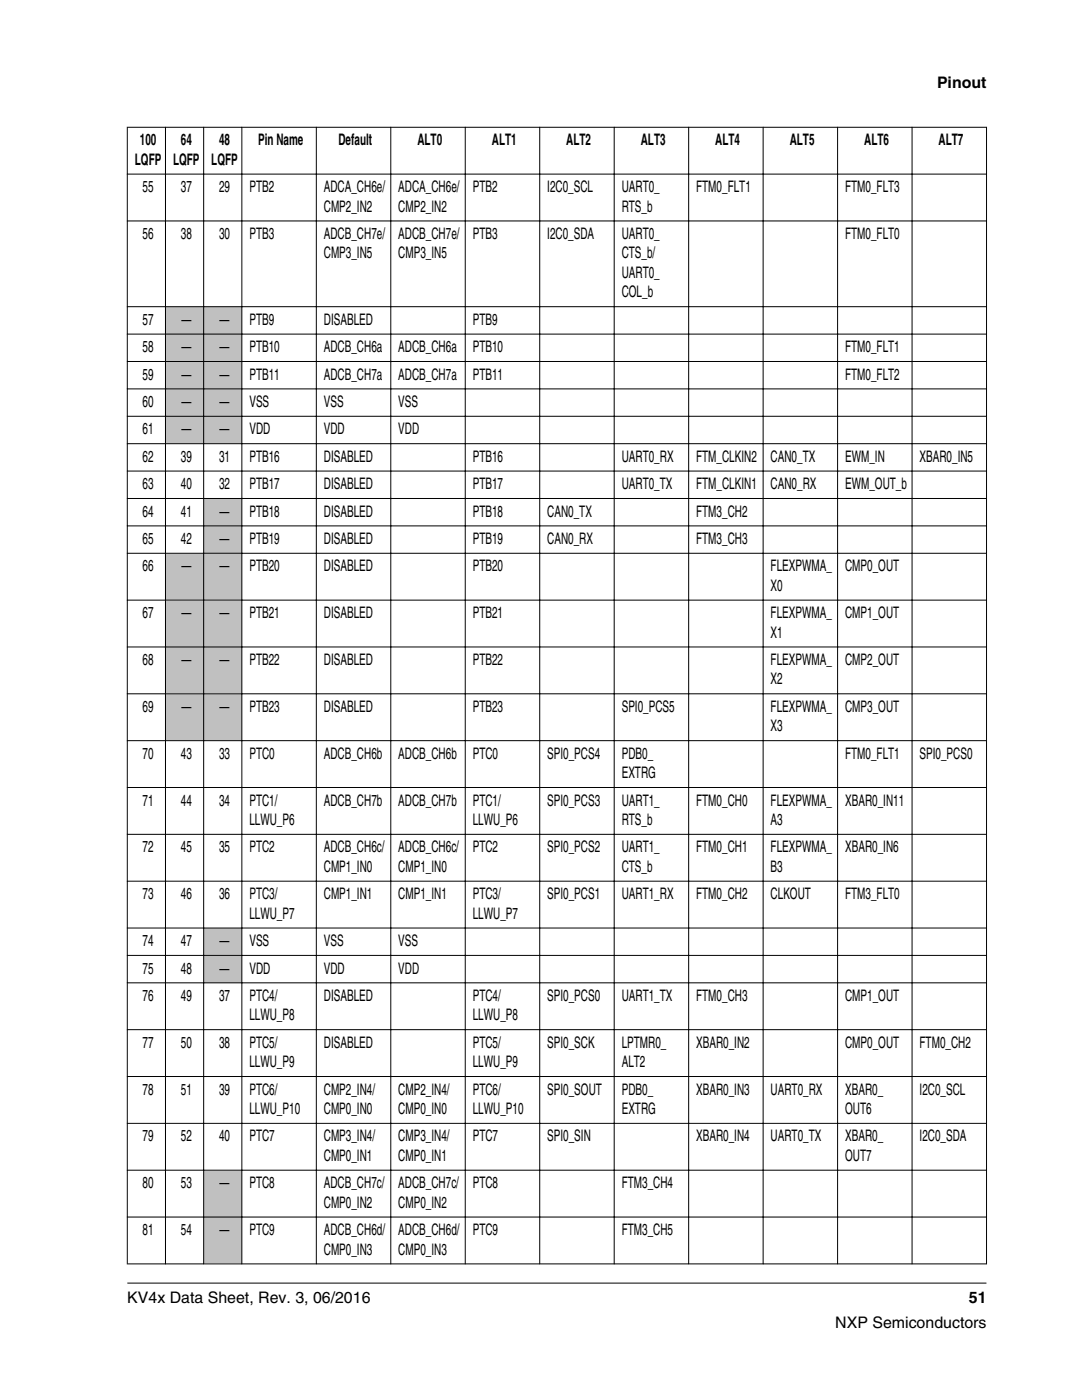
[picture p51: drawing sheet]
<svg xmlns="http://www.w3.org/2000/svg" width="216mm" height="279mm" viewBox="0 0 216 279" stroke-linecap="round" stroke-linejoin="round" font-family="sans-serif">
<defs><g id="words">
<g font-size="3.2">
<text x="187" y="17.5">Pinout</text>
<text x="27.9" y="29">100</text>
<text x="36.1" y="29">64</text>
<text x="43.7" y="29">48</text>
<text x="51.5" y="29">Pin Name</text>
<text x="67.5" y="29">Default</text>
<text x="83.3" y="29">ALT0</text>
<text x="98.1" y="29">ALT1</text>
<text x="113" y="29">ALT2</text>
<text x="127.9" y="29">ALT3</text>
<text x="142.7" y="29">ALT4</text>
<text x="157.6" y="29">ALT5</text>
<text x="172.4" y="29">ALT6</text>
<text x="187.3" y="29">ALT7</text>
<text x="26.9" y="32.9">LQFP</text>
<text x="34.5" y="32.9">LQFP</text>
<text x="42.2" y="32.9">LQFP</text>
<text x="28.5" y="38.4">55</text>
<text x="36.1" y="38.4">37</text>
<text x="43.7" y="38.4">29</text>
<text x="49.8" y="38.4">PTB2</text>
<text x="64.6" y="38.4">ADCA_CH6e/</text>
<text x="79.5" y="38.4">ADCA_CH6e/</text>
<text x="94.3" y="38.4">PTB2</text>
<text x="109.2" y="38.4">I2C0_SCL</text>
<text x="124.1" y="38.4">UART0_</text>
<text x="138.9" y="38.4">FTM0_FLT1</text>
<text x="168.6" y="38.4">FTM0_FLT3</text>
<text x="28.5" y="47.7">56</text>
<text x="36.1" y="47.7">38</text>
<text x="43.7" y="47.7">30</text>
<text x="49.8" y="47.7">PTB3</text>
<text x="64.6" y="42.2">CMP2_IN2</text>
<text x="64.6" y="47.7">ADCB_CH7e/</text>
<text x="79.5" y="42.2">CMP2_IN2</text>
<text x="79.5" y="47.7">ADCB_CH7e/</text>
<text x="94.3" y="47.7">PTB3</text>
<text x="109.2" y="47.7">I2C0_SDA</text>
<text x="124.1" y="42.2">RTS_b</text>
<text x="124.1" y="47.7">UART0_</text>
<text x="168.6" y="47.7">FTM0_FLT0</text>
<text x="64.6" y="51.6">CMP3_IN5</text>
<text x="79.5" y="51.6">CMP3_IN5</text>
<text x="124.1" y="51.6">CTS_b/</text>
<text x="124.1" y="55.5">UART0_</text>
<text x="124.1" y="59.3">COL_b</text>
<text x="28.5" y="64.8">57</text>
<text x="36.2" y="64.8">—</text>
<text x="43.8" y="64.8">—</text>
<text x="49.8" y="64.8">PTB9</text>
<text x="64.6" y="64.8">DISABLED</text>
<text x="94.3" y="64.8">PTB9</text>
<text x="28.5" y="70.3">58</text>
<text x="36.2" y="70.3">—</text>
<text x="43.8" y="70.3">—</text>
<text x="49.8" y="70.3">PTB10</text>
<text x="64.6" y="70.3">ADCB_CH6a</text>
<text x="79.5" y="70.3">ADCB_CH6a</text>
<text x="94.3" y="70.3">PTB10</text>
<text x="168.6" y="70.3">FTM0_FLT1</text>
<text x="28.5" y="75.8">59</text>
<text x="36.2" y="75.8">—</text>
<text x="43.8" y="75.8">—</text>
<text x="49.8" y="75.8">PTB11</text>
<text x="64.6" y="75.8">ADCB_CH7a</text>
<text x="79.5" y="75.8">ADCB_CH7a</text>
<text x="94.3" y="75.8">PTB11</text>
<text x="168.6" y="75.8">FTM0_FLT2</text>
<text x="28.5" y="81.2">60</text>
<text x="36.2" y="81.2">—</text>
<text x="43.8" y="81.2">—</text>
<text x="49.8" y="81.2">VSS</text>
<text x="64.6" y="81.2">VSS</text>
<text x="79.5" y="81.2">VSS</text>
<text x="28.5" y="86.7">61</text>
<text x="36.2" y="86.7">—</text>
<text x="43.8" y="86.7">—</text>
<text x="49.8" y="86.7">VDD</text>
<text x="64.6" y="86.7">VDD</text>
<text x="79.5" y="86.7">VDD</text>
<text x="28.5" y="92.2">62</text>
<text x="36.1" y="92.2">39</text>
<text x="43.7" y="92.2">31</text>
<text x="49.8" y="92.2">PTB16</text>
<text x="64.6" y="92.2">DISABLED</text>
<text x="94.3" y="92.2">PTB16</text>
<text x="124.1" y="92.2">UART0_RX</text>
<text x="138.9" y="92.2">FTM_CLKIN2</text>
<text x="153.8" y="92.2">CAN0_TX</text>
<text x="168.6" y="92.2">EWM_IN</text>
<text x="183.5" y="92.2">XBAR0_IN5</text>
<text x="28.5" y="97.6">63</text>
<text x="36.1" y="97.6">40</text>
<text x="43.7" y="97.6">32</text>
<text x="49.8" y="97.6">PTB17</text>
<text x="64.6" y="97.6">DISABLED</text>
<text x="94.3" y="97.6">PTB17</text>
<text x="124.1" y="97.6">UART0_TX</text>
<text x="138.9" y="97.6">FTM_CLKIN1</text>
<text x="153.8" y="97.6">CAN0_RX</text>
<text x="168.6" y="97.6">EWM_OUT_b</text>
<text x="28.5" y="103.1">64</text>
<text x="36.1" y="103.1">41</text>
<text x="43.8" y="103.1">—</text>
<text x="49.8" y="103.1">PTB18</text>
<text x="64.6" y="103.1">DISABLED</text>
<text x="94.3" y="103.1">PTB18</text>
<text x="109.2" y="103.1">CAN0_TX</text>
<text x="138.9" y="103.1">FTM3_CH2</text>
<text x="28.5" y="108.6">65</text>
<text x="36.1" y="108.6">42</text>
<text x="43.8" y="108.6">—</text>
<text x="49.8" y="108.6">PTB19</text>
<text x="64.6" y="108.6">DISABLED</text>
<text x="94.3" y="108.6">PTB19</text>
<text x="109.2" y="108.6">CAN0_RX</text>
<text x="138.9" y="108.6">FTM3_CH3</text>
<text x="28.5" y="114">66</text>
<text x="36.2" y="114">—</text>
<text x="43.8" y="114">—</text>
<text x="49.8" y="114">PTB20</text>
<text x="64.6" y="114">DISABLED</text>
<text x="94.3" y="114">PTB20</text>
<text x="153.8" y="114">FLEXPWMA_</text>
<text x="153.8" y="117.9">X0</text>
<text x="168.6" y="114">CMP0_OUT</text>
<text x="28.5" y="123.4">67</text>
<text x="36.2" y="123.4">—</text>
<text x="43.8" y="123.4">—</text>
<text x="49.8" y="123.4">PTB21</text>
<text x="64.6" y="123.4">DISABLED</text>
<text x="94.3" y="123.4">PTB21</text>
<text x="153.8" y="123.4">FLEXPWMA_</text>
<text x="168.6" y="123.4">CMP1_OUT</text>
<text x="153.8" y="127.3">X1</text>
<text x="28.5" y="132.7">68</text>
<text x="36.2" y="132.7">—</text>
<text x="43.8" y="132.7">—</text>
<text x="49.8" y="132.7">PTB22</text>
<text x="64.6" y="132.7">DISABLED</text>
<text x="94.3" y="132.7">PTB22</text>
<text x="153.8" y="132.7">FLEXPWMA_</text>
<text x="153.8" y="136.6">X2</text>
<text x="168.6" y="132.7">CMP2_OUT</text>
<text x="28.5" y="142.1">69</text>
<text x="36.2" y="142.1">—</text>
<text x="43.8" y="142.1">—</text>
<text x="49.8" y="142.1">PTB23</text>
<text x="64.6" y="142.1">DISABLED</text>
<text x="94.3" y="142.1">PTB23</text>
<text x="124.1" y="142.1">SPI0_PCS5</text>
<text x="153.8" y="142.1">FLEXPWMA_</text>
<text x="168.6" y="142.1">CMP3_OUT</text>
<text x="153.8" y="146">X3</text>
<text x="28.5" y="151.4">70</text>
<text x="36.1" y="151.4">43</text>
<text x="43.7" y="151.4">33</text>
<text x="49.8" y="151.4">PTC0</text>
<text x="64.6" y="151.4">ADCB_CH6b</text>
<text x="79.5" y="151.4">ADCB_CH6b</text>
<text x="94.3" y="151.4">PTC0</text>
<text x="109.2" y="151.4">SPI0_PCS4</text>
<text x="124.1" y="151.4">PDB0_</text>
<text x="124.1" y="155.3">EXTRG</text>
<text x="168.6" y="151.4">FTM0_FLT1</text>
<text x="183.5" y="151.4">SPI0_PCS0</text>
<text x="28.5" y="160.8">71</text>
<text x="36.1" y="160.8">44</text>
<text x="43.7" y="160.8">34</text>
<text x="49.8" y="160.8">PTC1/</text>
<text x="64.6" y="160.8">ADCB_CH7b</text>
<text x="79.5" y="160.8">ADCB_CH7b</text>
<text x="94.3" y="160.8">PTC1/</text>
<text x="109.2" y="160.8">SPI0_PCS3</text>
<text x="124.1" y="160.8">UART1_</text>
<text x="138.9" y="160.8">FTM0_CH0</text>
<text x="153.8" y="160.8">FLEXPWMA_</text>
<text x="168.6" y="160.8">XBAR0_IN11</text>
<text x="49.8" y="164.7">LLWU_P6</text>
<text x="94.3" y="164.7">LLWU_P6</text>
<text x="124.1" y="164.7">RTS_b</text>
<text x="153.8" y="164.7">A3</text>
<text x="28.5" y="170.1">72</text>
<text x="36.1" y="170.1">45</text>
<text x="43.7" y="170.1">35</text>
<text x="49.8" y="170.1">PTC2</text>
<text x="64.6" y="170.1">ADCB_CH6c/</text>
<text x="64.6" y="174">CMP1_IN0</text>
<text x="79.5" y="170.1">ADCB_CH6c/</text>
<text x="79.5" y="174">CMP1_IN0</text>
<text x="94.3" y="170.1">PTC2</text>
<text x="109.2" y="170.1">SPI0_PCS2</text>
<text x="124.1" y="170.1">UART1_</text>
<text x="124.1" y="174">CTS_b</text>
<text x="138.9" y="170.1">FTM0_CH1</text>
<text x="153.8" y="170.1">FLEXPWMA_</text>
<text x="153.8" y="174">B3</text>
<text x="168.6" y="170.1">XBAR0_IN6</text>
<text x="28.5" y="179.5">73</text>
<text x="36.1" y="179.5">46</text>
<text x="43.7" y="179.5">36</text>
<text x="49.8" y="179.5">PTC3/</text>
<text x="64.6" y="179.5">CMP1_IN1</text>
<text x="79.5" y="179.5">CMP1_IN1</text>
<text x="94.3" y="179.5">PTC3/</text>
<text x="109.2" y="179.5">SPI0_PCS1</text>
<text x="124.1" y="179.5">UART1_RX</text>
<text x="138.9" y="179.5">FTM0_CH2</text>
<text x="153.8" y="179.5">CLKOUT</text>
<text x="168.6" y="179.5">FTM3_FLT0</text>
<text x="49.8" y="183.3">LLWU_P7</text>
<text x="94.3" y="183.3">LLWU_P7</text>
<text x="28.5" y="188.8">74</text>
<text x="36.1" y="188.8">47</text>
<text x="43.8" y="188.8">—</text>
<text x="49.8" y="188.8">VSS</text>
<text x="64.6" y="188.8">VSS</text>
<text x="79.5" y="188.8">VSS</text>
<text x="28.5" y="194.3">75</text>
<text x="36.1" y="194.3">48</text>
<text x="43.8" y="194.3">—</text>
<text x="49.8" y="194.3">VDD</text>
<text x="64.6" y="194.3">VDD</text>
<text x="79.5" y="194.3">VDD</text>
<text x="28.5" y="199.8">76</text>
<text x="36.1" y="199.8">49</text>
<text x="43.7" y="199.8">37</text>
<text x="49.8" y="199.8">PTC4/</text>
<text x="49.8" y="203.6">LLWU_P8</text>
<text x="64.6" y="199.8">DISABLED</text>
<text x="94.3" y="199.8">PTC4/</text>
<text x="94.3" y="203.6">LLWU_P8</text>
<text x="109.2" y="199.8">SPI0_PCS0</text>
<text x="124.1" y="199.8">UART1_TX</text>
<text x="138.9" y="199.8">FTM0_CH3</text>
<text x="168.6" y="199.8">CMP1_OUT</text>
<text x="28.5" y="209.1">77</text>
<text x="36.1" y="209.1">50</text>
<text x="43.7" y="209.1">38</text>
<text x="49.8" y="209.1">PTC5/</text>
<text x="64.6" y="209.1">DISABLED</text>
<text x="94.3" y="209.1">PTC5/</text>
<text x="109.2" y="209.1">SPI0_SCK</text>
<text x="124.1" y="209.1">LPTMR0_</text>
<text x="138.9" y="209.1">XBAR0_IN2</text>
<text x="168.6" y="209.1">CMP0_OUT</text>
<text x="183.5" y="209.1">FTM0_CH2</text>
<text x="49.8" y="213">LLWU_P9</text>
<text x="94.3" y="213">LLWU_P9</text>
<text x="124.1" y="213">ALT2</text>
<text x="28.5" y="218.4">78</text>
<text x="36.1" y="218.4">51</text>
<text x="43.7" y="218.4">39</text>
<text x="49.8" y="218.4">PTC6/</text>
<text x="64.6" y="218.4">CMP2_IN4/</text>
<text x="79.5" y="218.4">CMP2_IN4/</text>
<text x="94.3" y="218.4">PTC6/</text>
<text x="109.2" y="218.4">SPI0_SOUT</text>
<text x="124.1" y="218.4">PDB0_</text>
<text x="138.9" y="218.4">XBAR0_IN3</text>
<text x="153.8" y="218.4">UART0_RX</text>
<text x="168.6" y="218.4">XBAR0_</text>
<text x="183.5" y="218.4">I2C0_SCL</text>
<text x="28.5" y="227.8">79</text>
<text x="36.1" y="227.8">52</text>
<text x="43.7" y="227.8">40</text>
<text x="49.8" y="222.3">LLWU_P10</text>
<text x="49.8" y="227.8">PTC7</text>
<text x="64.6" y="222.3">CMP0_IN0</text>
<text x="64.6" y="227.8">CMP3_IN4/</text>
<text x="79.5" y="222.3">CMP0_IN0</text>
<text x="79.5" y="227.8">CMP3_IN4/</text>
<text x="94.3" y="222.3">LLWU_P10</text>
<text x="94.3" y="227.8">PTC7</text>
<text x="109.2" y="227.8">SPI0_SIN</text>
<text x="124.1" y="222.3">EXTRG</text>
<text x="138.9" y="227.8">XBAR0_IN4</text>
<text x="153.8" y="227.8">UART0_TX</text>
<text x="168.6" y="222.3">OUT6</text>
<text x="168.6" y="227.8">XBAR0_</text>
<text x="183.5" y="227.8">I2C0_SDA</text>
<text x="64.6" y="231.7">CMP0_IN1</text>
<text x="79.5" y="231.7">CMP0_IN1</text>
<text x="168.6" y="231.7">OUT7</text>
<text x="28.5" y="237.1">80</text>
<text x="36.1" y="237.1">53</text>
<text x="43.8" y="237.1">—</text>
<text x="49.8" y="237.1">PTC8</text>
<text x="64.6" y="237.1">ADCB_CH7c/</text>
<text x="79.5" y="237.1">ADCB_CH7c/</text>
<text x="94.3" y="237.1">PTC8</text>
<text x="124.1" y="237.1">FTM3_CH4</text>
<text x="64.6" y="241">CMP0_IN2</text>
<text x="79.5" y="241">CMP0_IN2</text>
<text x="28.5" y="246.5">81</text>
<text x="36.1" y="246.5">54</text>
<text x="43.8" y="246.5">—</text>
<text x="49.8" y="246.5">PTC9</text>
<text x="64.6" y="246.5">ADCB_CH6d/</text>
<text x="64.6" y="250.4">CMP0_IN3</text>
<text x="79.5" y="246.5">ADCB_CH6d/</text>
<text x="79.5" y="250.4">CMP0_IN3</text>
<text x="94.3" y="246.5">PTC9</text>
<text x="124.1" y="246.5">FTM3_CH5</text>
<text x="25.4" y="260">KV4x Data Sheet, Rev. 3, 06/2016</text>
<text x="193.3" y="260">51</text>
<text x="166.7" y="265">NXP Semiconductors</text>
</g>
</g></defs>
<g fill="#c0c0c0">
<path d="M33.1 61.3h7.5v5.3h-7.5z" fill-rule="evenodd"/>
<path d="M40.7 61.3h7.5v5.3h-7.5z" fill-rule="evenodd"/>
<path d="M33.1 66.8h7.5v5.3h-7.5z" fill-rule="evenodd"/>
<path d="M40.7 66.8h7.5v5.3h-7.5z" fill-rule="evenodd"/>
<path d="M33.1 72.2h7.5v5.3h-7.5z" fill-rule="evenodd"/>
<path d="M40.7 72.2h7.5v5.3h-7.5z" fill-rule="evenodd"/>
<path d="M33.1 77.7h7.5v5.3h-7.5z" fill-rule="evenodd"/>
<path d="M40.7 77.7h7.5v5.3h-7.5z" fill-rule="evenodd"/>
<path d="M33.1 83.2h7.5v5.3h-7.5z" fill-rule="evenodd"/>
<path d="M40.7 83.2h7.5v5.3h-7.5z" fill-rule="evenodd"/>
<path d="M40.7 99.6h7.5v5.3h-7.5z" fill-rule="evenodd"/>
<path d="M40.7 105h7.5v5.3h-7.5z" fill-rule="evenodd"/>
<path d="M33.1 110.5h7.5v9.2h-7.5z" fill-rule="evenodd"/>
<path d="M40.7 110.5h7.5v9.2h-7.5z" fill-rule="evenodd"/>
<path d="M33.1 119.9h7.5v9.1h-7.5z" fill-rule="evenodd"/>
<path d="M40.7 119.9h7.5v9.1h-7.5z" fill-rule="evenodd"/>
<path d="M33.1 129.2h7.5v9.2h-7.5z" fill-rule="evenodd"/>
<path d="M40.7 129.2h7.5v9.2h-7.5z" fill-rule="evenodd"/>
<path d="M33.1 138.6h7.5v9.1h-7.5z" fill-rule="evenodd"/>
<path d="M40.7 138.6h7.5v9.1h-7.5z" fill-rule="evenodd"/>
<path d="M40.7 185.3h7.5v5.3h-7.5z" fill-rule="evenodd"/>
<path d="M40.7 190.8h7.5v5.3h-7.5z" fill-rule="evenodd"/>
<path d="M40.7 233.6h7.5v9.2h-7.5z" fill-rule="evenodd"/>
<path d="M40.7 243h7.5v9.1h-7.5z" fill-rule="evenodd"/>
</g>
<g fill="none" stroke="#000" stroke-width=".2">
<path d="M25.3 25.4h171.6M25.3 34.7h171.6M25.4 25.3v227M33 25.3v227M40.6 25.3v227M48.3 25.3v227M63.1 25.3v227M78 25.3v227M92.8 25.3v227M107.7 25.3v227M122.6 25.3v227M137.4 25.3v227"/>
<path d="M152.3 25.3v227M167.1 25.3v227M182 25.3v227M196.8 25.3v227M25.3 44.1h171.6M25.3 61.2h171.6M25.3 66.7h171.6M25.3 72.1h171.6M25.3 77.6h171.6M25.3 83.1h171.6M25.3 88.5h171.6M25.3 94h171.6"/>
<path d="M25.3 99.5h171.6M25.3 105h171.6M25.3 110.4h171.6M25.3 119.8h171.6M25.3 129.1h171.6M25.3 138.5h171.6M25.3 147.8h171.6M25.3 157.2h171.6M25.3 166.5h171.6M25.3 175.9h171.6M25.3 185.2h171.6M25.3 190.7h171.6"/>
<path d="M25.3 196.1h171.6M25.3 205.5h171.6M25.3 214.8h171.6M25.3 224.2h171.6M25.3 233.5h171.6M25.3 242.9h171.6M25.3 252.2h171.6M25.4 256.1h171.5"/>
</g>
<use href="#words"/>
</svg>
